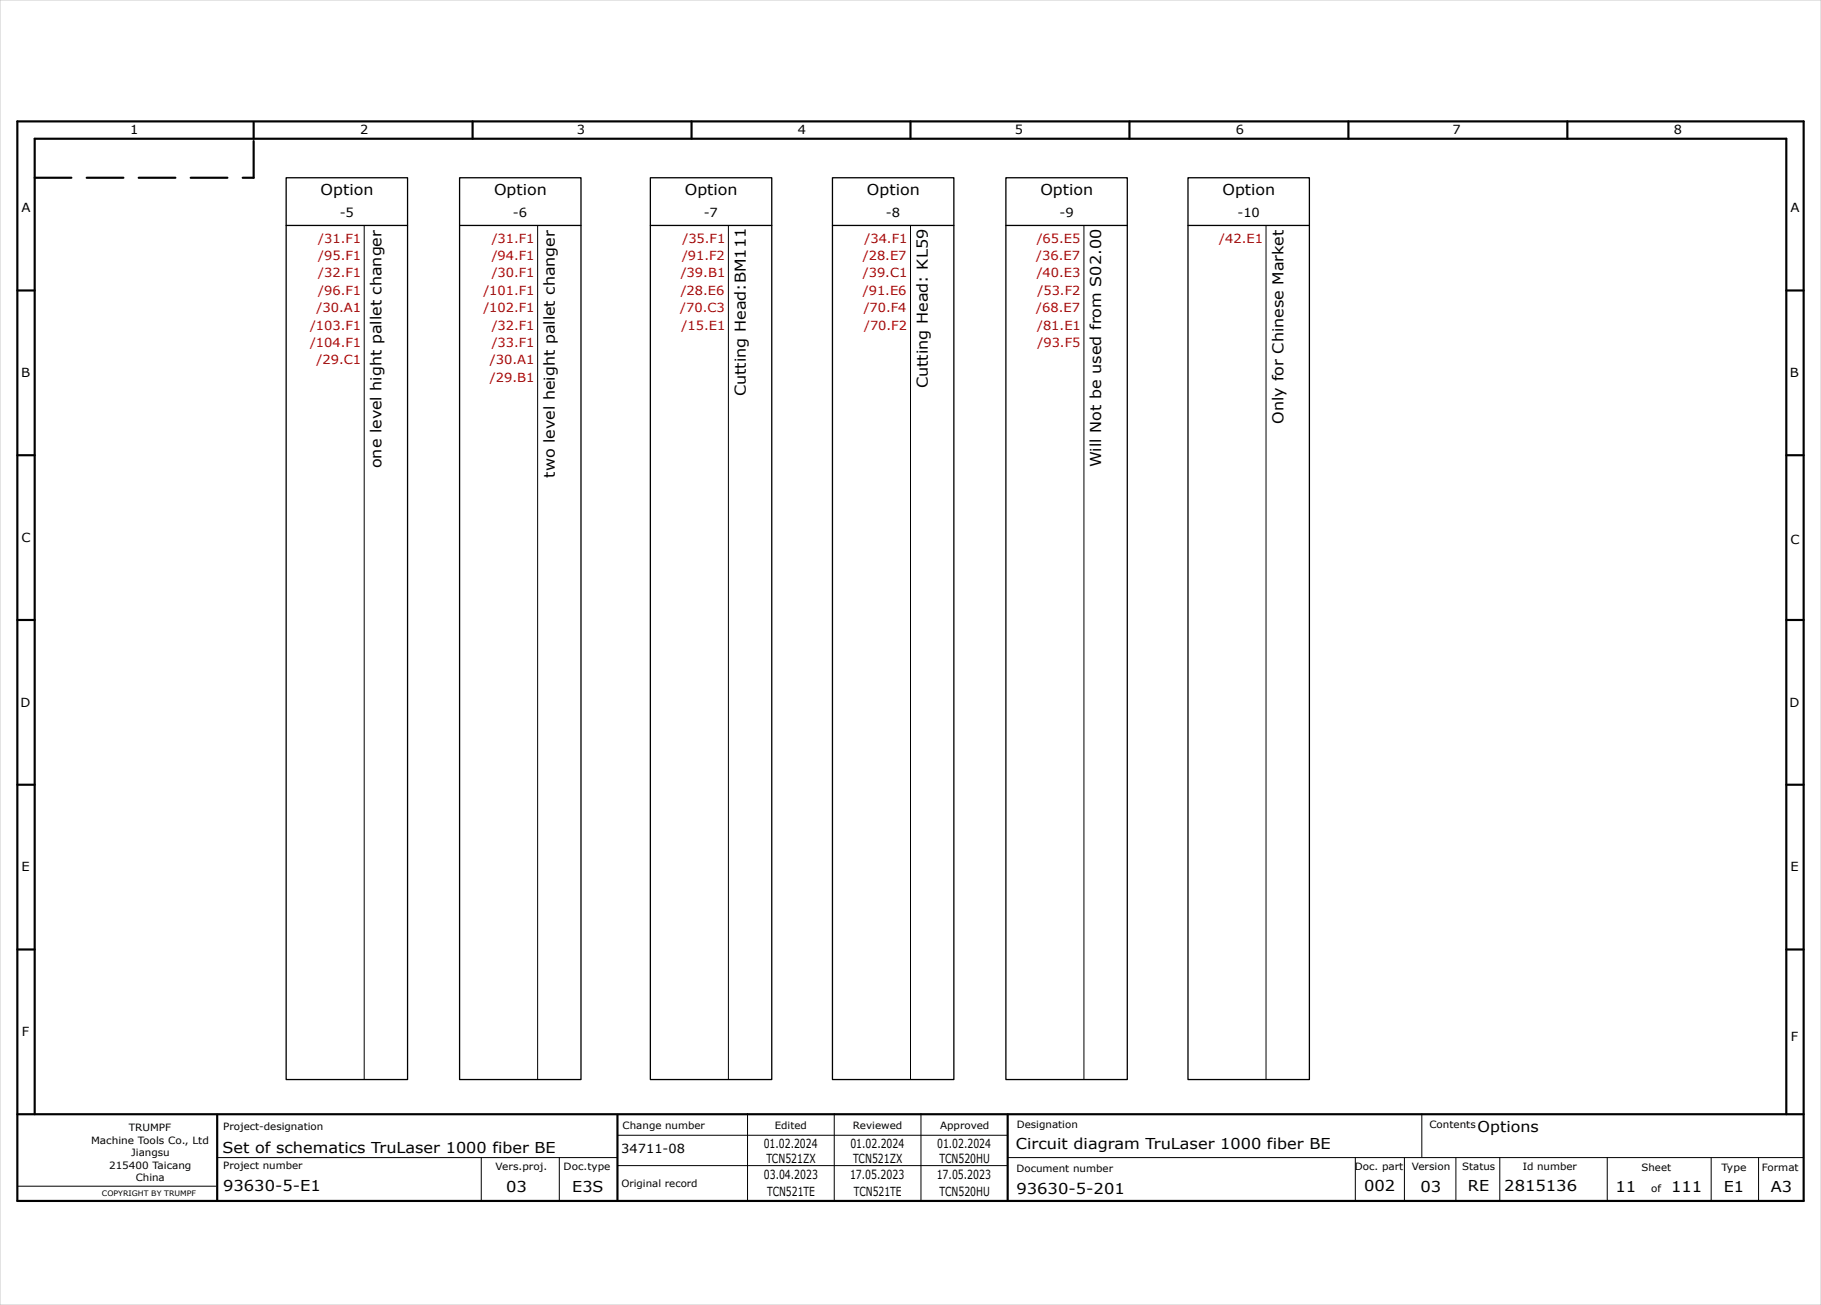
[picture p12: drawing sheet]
<svg xmlns="http://www.w3.org/2000/svg" width="420mm" height="301mm" viewBox="0 0 420 301" stroke-linecap="round" stroke-linejoin="round" font-family="sans-serif">
<defs><g id="words">
<g font-size="3.5">
<text x="73.9" y="45">Option</text>
<text x="114" y="45">Option</text>
<text x="157.9" y="45">Option</text>
<text x="199.9" y="45">Option</text>
<text x="239.9" y="45">Option</text>
<text x="281.9" y="45">Option</text>
<text x="214" y="89.6" transform="rotate(-90 214 89.6)">Cutting Head: KL59</text>
<text x="172" y="91.4" transform="rotate(-90 172 91.4)">Cutting Head:BM111</text>
<text x="296" y="97.7" transform="rotate(-90 296 97.7)">Only for Chinese Market</text>
<text x="88" y="108" transform="rotate(-90 88 108)">one level hight pallet changer</text>
<text x="254" y="107.8" transform="rotate(-90 254 107.8)">Will Not be used from S02.00</text>
<text x="128" y="110.2" transform="rotate(-90 128 110.2)">two level height pallet changer</text>
<text x="340.8" y="261">Options</text>
<text x="51.3" y="266">Set of schematics TruLaser 1000 fiber BE</text>
<text x="234.3" y="265">Circuit diagram TruLaser 1000 fiber BE</text>
<text x="51.5" y="274.7">93630-5-E1</text>
<text x="116.8" y="274.9">03</text>
<text x="132" y="274.9">E3S</text>
<text x="234.4" y="275.3">93630-5-201</text>
<text x="314.6" y="274.8">002</text>
<text x="327.6" y="274.9">03</text>
<text x="338.6" y="274.8">RE</text>
<text x="346.9" y="274.7">2815136</text>
<text x="372.6" y="275">11</text>
<text x="385.4" y="275">111</text>
<text x="397.6" y="275">E1</text>
<text x="408.4" y="275">A3</text>
</g>
<g font-size="2.9">
<text x="30" y="31">1</text>
<text x="83" y="31">2</text>
<text x="133.1" y="31">3</text>
<text x="184.1" y="31">4</text>
<text x="234.1" y="31">5</text>
<text x="285" y="31">6</text>
<text x="335" y="31">7</text>
<text x="386" y="31">8</text>
<text x="5" y="49">A</text>
<text x="78.3" y="50">-5</text>
<text x="118.3" y="50">-6</text>
<text x="162.3" y="50">-7</text>
<text x="204.3" y="50">-8</text>
<text x="244.4" y="50">-9</text>
<text x="285.4" y="50">-10</text>
<text x="413" y="49">A</text>
<text x="4.8" y="87">B</text>
<text x="412.8" y="87">B</text>
<text x="5" y="125">C</text>
<text x="413" y="125.5">C</text>
<text x="4.8" y="163">D</text>
<text x="412.7" y="163">D</text>
<text x="5" y="201">E</text>
<text x="413" y="201">E</text>
<text x="5.1" y="239">F</text>
<text x="413" y="240">F</text>
<text x="143.3" y="266">34711-08</text>
<text x="176.1" y="264.9">01.02.2024</text>
<text x="176.8" y="268.4">TCN521ZX</text>
<text x="196.1" y="264.9">01.02.2024</text>
<text x="196.8" y="268.4">TCN521ZX</text>
<text x="216.1" y="264.9">01.02.2024</text>
<text x="216.7" y="268.4">TCN520HU</text>
<text x="176.2" y="271.9">03.04.2023</text>
<text x="176.9" y="275.9">TCN521TE</text>
<text x="196" y="271.9">17.05.2023</text>
<text x="196.9" y="275.9">TCN521TE</text>
<text x="216" y="271.9">17.05.2023</text>
<text x="216.7" y="275.9">TCN520HU</text>
</g>
<g font-size="2.9" fill="#b60000">
<text x="73.4" y="56">/31.F1</text>
<text x="73.4" y="60">/95.F1</text>
<text x="113.4" y="56">/31.F1</text>
<text x="113.4" y="60">/94.F1</text>
<text x="157.3" y="60">/91.F2</text>
<text x="157.4" y="56">/35.F1</text>
<text x="199" y="60">/28.E7</text>
<text x="199.4" y="56">/34.F1</text>
<text x="239" y="60">/36.E7</text>
<text x="239.1" y="56">/65.E5</text>
<text x="281.2" y="56">/42.E1</text>
<text x="73.4" y="64">/32.F1</text>
<text x="113.4" y="64">/30.F1</text>
<text x="157" y="64">/39.B1</text>
<text x="199" y="64">/39.C1</text>
<text x="239.1" y="64">/40.E3</text>
<text x="73" y="72">/30.A1</text>
<text x="73.4" y="68">/96.F1</text>
<text x="111.5" y="68">/101.F1</text>
<text x="111.5" y="72">/102.F1</text>
<text x="156.9" y="72">/70.C3</text>
<text x="157" y="68">/28.E6</text>
<text x="199" y="68">/91.E6</text>
<text x="199.2" y="72">/70.F4</text>
<text x="239" y="72">/68.E7</text>
<text x="239.3" y="68">/53.F2</text>
<text x="71.5" y="76">/103.F1</text>
<text x="113.4" y="76">/32.F1</text>
<text x="157.2" y="76">/15.E1</text>
<text x="199.3" y="76">/70.F2</text>
<text x="239.2" y="76">/81.E1</text>
<text x="71.5" y="80">/104.F1</text>
<text x="73" y="84">/29.C1</text>
<text x="113" y="84">/30.A1</text>
<text x="113.4" y="80">/33.F1</text>
<text x="239.3" y="80">/93.F5</text>
<text x="113" y="88">/29.B1</text>
</g>
<g font-size="2.3">
<text x="21" y="263.8">Machine Tools Co., Ltd</text>
<text x="29.7" y="260.8">TRUMPF</text>
<text x="51.5" y="260.7">Project-designation</text>
<text x="143.6" y="260.4">Change number</text>
<text x="178.7" y="260.4">Edited</text>
<text x="196.7" y="260.4">Reviewed</text>
<text x="216.8" y="260.4">Approved</text>
<text x="234.5" y="260.2">Designation</text>
<text x="329.7" y="260.1">Contents</text>
<text x="25.2" y="269.6">215400 Taicang</text>
<text x="30.3" y="266.7">Jiangsu</text>
<text x="51.5" y="269.7">Project number</text>
<text x="114.3" y="269.9">Vers.proj.</text>
<text x="130" y="269.9">Doc.type</text>
<text x="312.5" y="269.8">Doc. part</text>
<text x="325.6" y="269.9">Version</text>
<text x="337.3" y="269.8">Status</text>
<text x="351.2" y="269.8">Id number</text>
<text x="406.4" y="270">Format</text>
<text x="31.3" y="272.5">China</text>
<text x="143.3" y="273.9">Original record</text>
<text x="234.4" y="270.3">Document number</text>
<text x="378.6" y="270">Sheet</text>
<text x="380.8" y="275">of</text>
<text x="397" y="270">Type</text>
</g>
<text font-size="1.7" x="23.5" y="275.8">COPYRIGHT BY TRUMPF</text>
</g></defs>
<g fill="none" stroke="#000" stroke-width=".5">
<path d="M4 28h412v249h-412zM58.5 28.2v3.8M109 28v4M159.5 28v4M210 28v4M260.5 28v4M311 28v4M361.5 28v4M4 67h4M412 67h4M4 105h4M412 105h4"/>
<path d="M4 143h4M412 143h4M4 181h4M412 181h4M4 219h4M412 219h4M4 257h412M8 257v-225h404v225M50.1 257.1v19.8M142.4 257.2v19.8M232.4 257.1v19.7"/>
</g>
<g fill="none" stroke="#000" stroke-width=".23">
<path d="M84 52v197M124 52v197M168 52v197M210 52v197M250 52v197M292 52v197M172.4 256.9v20M192.4 256.9v20M212.4 256.9v20M327.9 256.9v10M4.1 273.6h45.7M50.1 267h92.2"/>
<path d="M111 267v10M129 267v10M142.4 261.9h90M142.4 268.9h90M232.5 267h183.5M312.6 267v10M323.9 267.1v10M335.8 267.1v10M345.9 267v10.1M370.7 267v9.8M394.7 267.1v10M405.6 267v10"/>
</g>
<path d="M8 41h50.5M58.5 41v-8.8" fill="none" stroke="#000" stroke-width=".5" stroke-dasharray="8.5 3.5"/>
<path d="M0 0h420v301h-420z" fill="none" stroke="#c9c9c9" stroke-width=".23"/>
<path d="M66 41h28v208h-28zM66 52h28M106 41h28v208h-28zM106 52h28M150 41h28v208h-28zM150 52h28M192 41h28v208h-28zM192 52h28M232 41h28v208h-28zM232 52h28M274 41h28v208h-28zM274 52h28" fill="none" stroke="#000" stroke-width=".3"/>
<use href="#words"/>
</svg>
